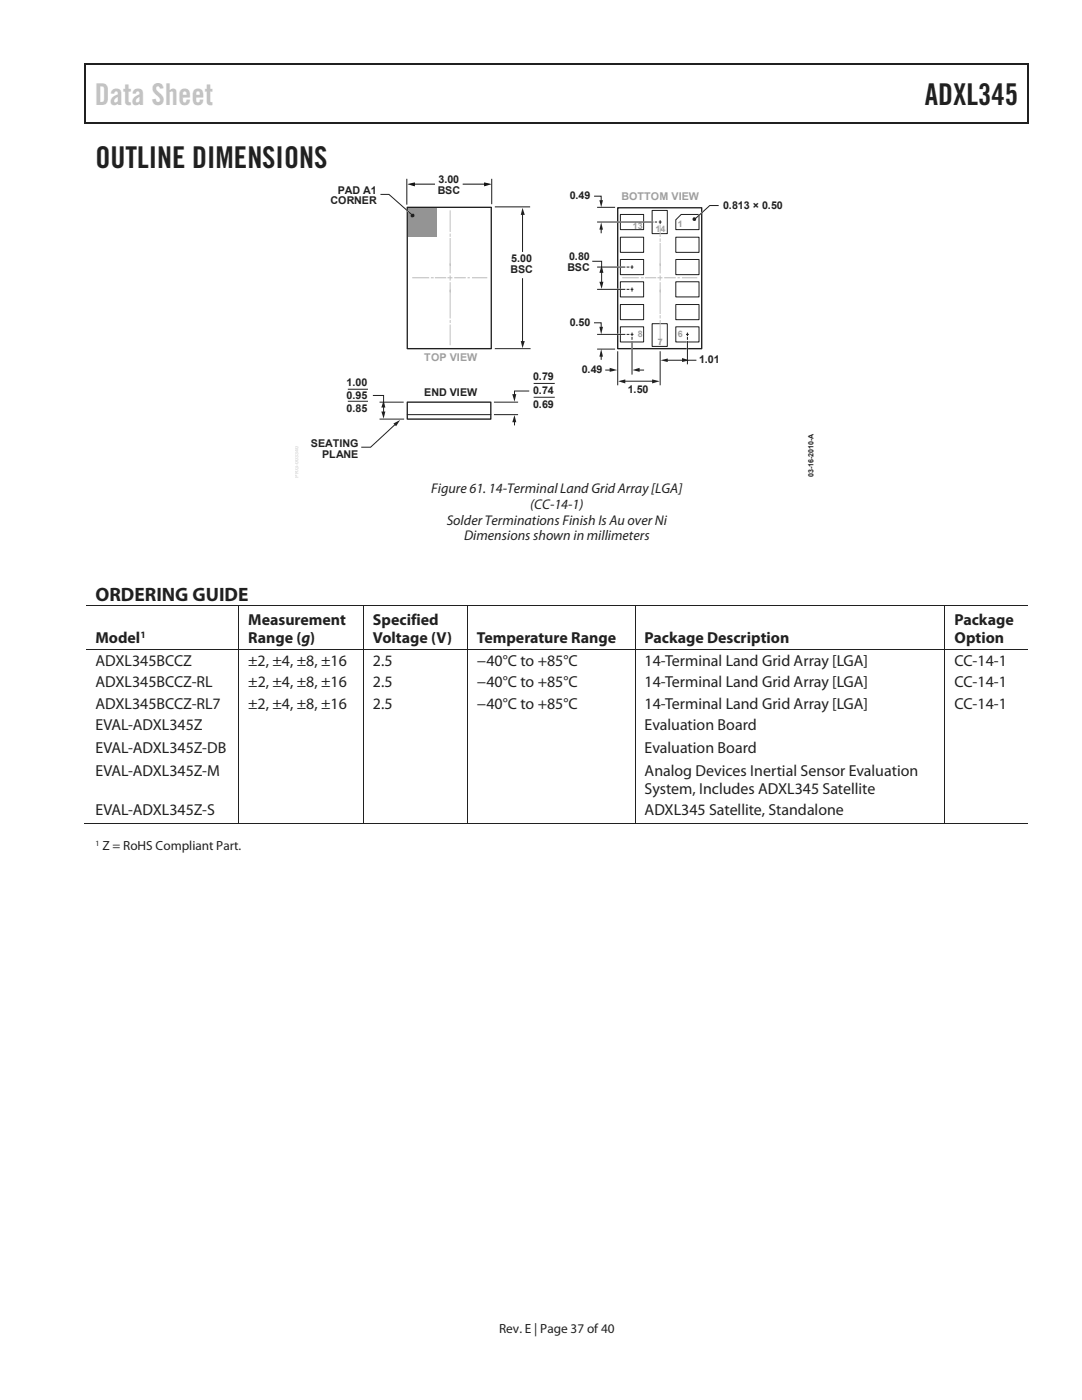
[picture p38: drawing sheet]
<svg xmlns="http://www.w3.org/2000/svg" width="216mm" height="279mm" viewBox="0 0 216 279" stroke-linecap="round" stroke-linejoin="round" font-family="sans-serif">
<defs><g id="words">
<text font-size="6" fill="#c1c2c4" x="18.9" y="21">Data Sheet</text>
<g font-size="6" fill="#231f20">
<text x="184.5" y="21">ADXL345</text>
<text x="19" y="33.6">OUTLINE DIMENSIONS</text>
</g>
<text font-size="3.9" fill="#231f20" x="19" y="119.9">ORDERING GUIDE</text>
<g font-size="3.2" fill="#231f20">
<text x="49.5" y="124.8">Measurement</text>
<text x="74.4" y="124.8">Specified</text>
<text x="190.5" y="124.8">Package</text>
<text x="19" y="128.4">Model</text>
<text x="49.5" y="128.4">Range (g)</text>
<text x="74.4" y="128.4">Voltage (V)</text>
<text x="95.2" y="128.4">Temperature Range</text>
<text x="128.6" y="128.4">Package Description</text>
<text x="190.5" y="128.4">Option</text>
<text x="19" y="132.9">ADXL345BCCZ</text>
<text x="19" y="137.2">ADXL345BCCZ-RL</text>
<text x="49.5" y="132.9">±2, ±4, ±8, ±16</text>
<text x="49.5" y="137.2">±2, ±4, ±8, ±16</text>
<text x="74.4" y="132.9">2.5</text>
<text x="74.4" y="137.2">2.5</text>
<text x="95.2" y="132.9">−40°C to +85°C</text>
<text x="95.2" y="137.2">−40°C to +85°C</text>
<text x="128.6" y="132.9">14-Terminal Land Grid Array [LGA]</text>
<text x="128.6" y="137.2">14-Terminal Land Grid Array [LGA]</text>
<text x="190.5" y="132.9">CC-14-1</text>
<text x="190.5" y="137.2">CC-14-1</text>
<text x="19" y="141.5">ADXL345BCCZ-RL7</text>
<text x="49.5" y="141.5">±2, ±4, ±8, ±16</text>
<text x="74.4" y="141.5">2.5</text>
<text x="95.2" y="141.5">−40°C to +85°C</text>
<text x="128.6" y="141.5">14-Terminal Land Grid Array [LGA]</text>
<text x="190.5" y="141.5">CC-14-1</text>
<text x="19" y="145.8">EVAL-ADXL345Z</text>
<text x="128.6" y="145.8">Evaluation Board</text>
<text x="19" y="150.3">EVAL-ADXL345Z-DB</text>
<text x="19" y="154.9">EVAL-ADXL345Z-M</text>
<text x="128.6" y="150.3">Evaluation Board</text>
<text x="128.6" y="154.9">Analog Devices Inertial Sensor Evaluation</text>
<text x="128.6" y="158.5">System, Includes ADXL345 Satellite</text>
<text x="19" y="162.7">EVAL-ADXL345Z-S</text>
<text x="128.6" y="162.7">ADXL345 Satellite, Standalone</text>
</g>
<g font-size="2.8" fill="#231f20">
<text x="86.1" y="98.4">Figure 61. 14-Terminal Land Grid Array [LGA]</text>
<text x="105.8" y="101.5">(CC-14-1)</text>
<text x="89.1" y="104.7">Solder Terminations Finish Is Au over Ni</text>
<text x="92.6" y="107.9">Dimensions shown in millimeters</text>
</g>
<g font-size="2.6" fill="#231f20">
<text x="20.4" y="169.7">Z = RoHS Compliant Part.</text>
<text x="99.6" y="266">Rev. E | Page 37 of 40</text>
</g>
<g font-size="2.1" fill="#231f20">
<text x="66" y="40.8">CORNER</text>
<text x="67.4" y="38.7">PAD A1</text>
<text x="87.3" y="38.7">BSC</text>
<text x="87.5" y="36.5">3.00</text>
<text x="113.7" y="39.7">0.49</text>
<text x="144.3" y="41.7">0.813 × 0.50</text>
<text x="102" y="52.3">5.00</text>
<text x="113.6" y="51.9">0.80</text>
<text x="101.8" y="54.5">BSC</text>
<text x="113.2" y="54.1">BSC</text>
<text x="113.7" y="65.1">0.50</text>
<text x="69.2" y="77.1">1.00</text>
<text x="106.4" y="75.8">0.79</text>
<text x="116.1" y="74.4">0.49</text>
<text x="139.5" y="72.5">1.01</text>
<text x="69.2" y="79.7">0.95</text>
<text x="69.2" y="82.2">0.85</text>
<text x="84.7" y="79.1">END VIEW</text>
<text x="106.4" y="78.6">0.74</text>
<text x="106.4" y="81.5">0.69</text>
<text x="125.3" y="78.4">1.50</text>
<text x="62" y="89.2">SEATING</text>
<text x="64.3" y="91.3">PLANE</text>
</g>
<g font-size="2.1" fill="#9c9fa3">
<text x="124" y="39.8">BOTTOM VIEW</text>
<text x="84.7" y="72.1">TOP VIEW</text>
</g>
<text font-size="1.9" fill="#231f20" x="28" y="127.3">1</text>
<g font-size="1.8" fill="#9c9fa3">
<text x="126.3" y="45.7">13</text>
<text x="130.8" y="46.3">14</text>
<text x="135.2" y="45.3">1</text>
<text x="127.3" y="67.3">8</text>
<text x="131.3" y="68.8">7</text>
<text x="135.2" y="67.3">6</text>
</g>
<text font-size="1.6" fill="#231f20" x="19" y="168.8">1</text>
<text font-size="1.4" fill="#231f20" x="162.3" y="95.3" transform="rotate(-90 162.3 95.3)">03-16-2010-A</text>
</g></defs>
<g fill="#231f20">
<path d="M16.9 12.7h.2v1h-.2z"/>
<path d="M16.9 12.7h.2v.3h-.2z"/>
</g>
<path d="M17.1 12.8h65.4" fill="none" stroke="#231f20" stroke-width=".25"/>
<path d="M82.5 12.7h.3v.3h-.3z" fill="#231f20"/>
<path d="M82.8 12.8h122.3" fill="none" stroke="#231f20" stroke-width=".25"/>
<g fill="#231f20">
<path d="M205.1 12.7h.2v1h-.2z"/>
<path d="M205.1 12.7h.2v.3h-.2z"/>
</g>
<path d="M17 13.7v10.7" fill="none" stroke="#231f20" stroke-width=".25"/>
<path d="M16.9 24.4h.2v.3h-.2z" fill="#231f20"/>
<path d="M17.1 24.5h65.4" fill="none" stroke="#231f20" stroke-width=".25"/>
<path d="M82.3 24.4h.2v.3h-.2z" fill="#231f20"/>
<path d="M205.2 13.7v10.7M82.5 24.5h122.6" fill="none" stroke="#231f20" stroke-width=".25"/>
<path d="M205.1 24.4h.2v.3h-.2z" fill="#231f20"/>
<g fill="none" stroke="#231f20" stroke-width=".2">
<path d="M123.8 47.3h4.6v3.1h-4.6zM123.8 42.8h4.6v3h-4.6zM123.8 51.8h4.6v3h-4.6zM123.8 56.2h4.6v3.1h-4.6zM134.8 43.9l1.1-1.1h3.6v3h-4.7zM134.8 47.3h4.7v3.1h-4.7zM134.8 51.8h4.7v3h-4.7zM134.8 56.2h4.7v3.1h-4.7zM123.8 60.8h4.6v3h-4.6zM123.8 65.2h4.6v3h-4.6zM134.8 60.8h4.7v3h-4.7zM134.8 65.2h4.7v3h-4.7z"/>
<path d="M78.9 84.6l-4.9 4.6h-1.9"/>
</g>
<path d="M78.5 84.5l1.3-.7-.8 1.3z" fill="#231f20"/>
<path d="M81.2 35.7v5.1M98.1 35.7v5.1M98.7 41.3h7.1M130.1 42h3.1v4.6h-3.1zM69.4 77.7h4M98.7 69.6h7.2M130.1 64.6h3.1v4.5h-3.1zM69.4 80.1h4M75.7 83.6h4.9M75.7 80.3h4.9M98.6 80.3h4.8M98.6 82.8h4.8" fill="none" stroke="#231f20" stroke-width=".2"/>
<path d="M81.3 41.4h16.7v28.2h-16.7zM123.3 41.5h16.7v28.1h-16.7zM81.3 80.3h16.6v3.3h-16.6z" fill="none" stroke="#231f20" stroke-width=".27"/>
<path d="M81.5 41.6h5.7v5.7h-5.7z" fill="#939598"/>
<path d="M81 41.8l.6 .6" fill="none" stroke="#fff" stroke-width=".27"/>
<path d="M75.9 38.8h1.7l4.7 4.2" fill="none" stroke="#231f20" stroke-width=".2"/>
<circle cx="82.3" cy="43" r=".38" fill="#231f20"/>
<path d="M140.6 42l-1.3 1.1" fill="none" stroke="#fff" stroke-width=".27"/>
<path d="M143.4 41h-1.8l-3 2.8" fill="none" stroke="#231f20" stroke-width=".2"/>
<circle cx="138.5" cy="43.7" r=".37" fill="#231f20"/>
<path d="M92.3 36.8h4.6" fill="none" stroke="#050604" stroke-width=".2"/>
<path d="M96.6 36.4l1.5 .3-1.5 .5z" fill="#050604"/>
<path d="M82.5 36.8h4.3" fill="none" stroke="#050604" stroke-width=".2"/>
<path d="M81.3 36.7l1.5-.3v.8z" fill="#050604"/>
<path d="M104.3 55.6v12.7" fill="none" stroke="#231f20" stroke-width=".2"/>
<path d="M103.9 68.1h.8l-.4 1.4z" fill="#231f20"/>
<path d="M104.3 42.6v7.6" fill="none" stroke="#231f20" stroke-width=".2"/>
<path d="M104.3 41.5l.4 1.4h-.8z" fill="#231f20"/>
<g fill="none" stroke="#bcbdc0" stroke-width=".2">
<path d="M82.3 55.4h3.2M86.1 55.4h.3M86.9 55.4h2M89.4 55.4h.8M89.8 42.1v4.1M89.8 46.7v.5M89.8 47.6v6.9M89.8 55.1v.8M89.8 56.4v7M90.7 55.4h2.2M93.4 55.4h.3M94.3 55.4h2.8"/>
<path d="M124.2 55.4h3.2M128 55.4h.3M128.8 55.4h2M131.3 55.4h.8M131.7 44.9v2.3M131.7 47.7v.4M131.7 48.6v5.9M131.7 55.1v.8M131.7 56.4v6.2M132.6 55.4h2.2M135.3 55.4h.3M136.2 55.4h2.8"/>
<path d="M89.8 64v.3M89.8 64.9v3.9M131.7 63v.4M131.7 64v4.8"/>
</g>
<path d="M74.4 78.9h2.1v1.5M76.5 81.1v1.3" fill="none" stroke="#231f20" stroke-width=".2"/>
<g fill="#231f20">
<path d="M76.5 79.9l.4 1.4h-.8z"/>
<path d="M76.1 82.1h.8l-.4 1.5z"/>
</g>
<path d="M124.5 76.1h5.9M81.3 82.8h16.6" fill="none" stroke="#231f20" stroke-width=".2"/>
<g fill="#231f20">
<path d="M123.3 76.1l1.5-.4v.8z"/>
<path d="M130.1 75.7l1.5 .4-1.5 .4z"/>
</g>
<path d="M120.8 73.9h1.1" fill="none" stroke="#231f20" stroke-width=".2"/>
<path d="M121.7 73.4l1.5 .5-1.5 .3z" fill="#231f20"/>
<path d="M127.4 73.9h1.1" fill="none" stroke="#231f20" stroke-width=".2"/>
<path d="M126.2 73.9l1.4-.5v.8z" fill="#231f20"/>
<path d="M102.7 84v.8" fill="none" stroke="#231f20" stroke-width=".2"/>
<path d="M102.7 82.8l.3 1.5h-.8z" fill="#231f20"/>
<path d="M105.6 78h-2.9v.9" fill="none" stroke="#231f20" stroke-width=".2"/>
<path d="M102.2 78.7h.8l-.3 1.5z" fill="#231f20"/>
<path d="M118.2 52.1h1.8v1.2M120 54.2v2.3M106.6 76.5h4M106.6 79.3h4" fill="none" stroke="#231f20" stroke-width=".2"/>
<g fill="#231f20">
<path d="M120 52.9l.4 1.6h-.8z"/>
<path d="M119.6 56.2h.8l-.4 1.5z"/>
</g>
<path d="M122.9 44.3h7.6M123.1 53.3h1M123.1 57.7h1M123.1 66.7h1M126.1 68v1.8M137.2 68v1.8" fill="none" stroke="#fff" stroke-width=".27"/>
<g fill="none" stroke="#231f20" stroke-width=".2">
<path d="M119.2 53.3h5.5M119.2 44.3h11.1M119.2 57.7h5.5M125.1 53.3h.4M125.1 57.7h.4M130.7 44.3h.3M119.2 66.7h5.5M123.3 70.2v6.6M125.1 66.7h.4M126.1 67.4v.3M126.1 68.2v6.5M131.7 70.2v6.6"/>
<path d="M133 71.9h3.4M137.2 67.4v.3M137.2 68.2v4.4"/>
</g>
<path d="M125.9 53.3h.4M125.9 57.7h.4M126.1 52.9v.8M126.1 57.4v.8M131.5 44.3h.4M131.7 44v.7M125.9 66.7h.4M126.1 66.4v.7M137 66.7h.3M137.2 66.4v.7" fill="none" stroke="#201d1d" stroke-width=".2"/>
<g fill="#231f20">
<path d="M131.8 71.9l1.4-.4v.8z"/>
<path d="M136.1 71.5l1.4 .4-1.4 .4z"/>
</g>
<path d="M119.2 41.4h3.4M119.2 69.7h3.4M137 71.9h1.9" fill="none" stroke="#231f20" stroke-width=".2"/>
<path d="M120 70.9v.8" fill="none" stroke="#201d1e" stroke-width=".2"/>
<path d="M120 69.7l.3 1.5h-.7z" fill="#201d1e"/>
<path d="M118.5 64.4h1.5v1.1" fill="none" stroke="#201d1e" stroke-width=".2"/>
<path d="M119.6 65.2h.7l-.3 1.5z" fill="#201d1e"/>
<path d="M120 45.6v.8" fill="none" stroke="#201d1e" stroke-width=".2"/>
<path d="M120 44.4l.3 1.4h-.7z" fill="#201d1e"/>
<path d="M118.5 39.2h1.5v1" fill="none" stroke="#201d1e" stroke-width=".2"/>
<path d="M119.6 40h.7l-.3 1.4z" fill="#201d1e"/>
<path d="M17.1 120.9h30.4" fill="none" stroke="#231f20" stroke-width=".2"/>
<path d="M47.5 120.8h.2v.2h-.2z" fill="#231f20"/>
<path d="M47.7 120.9h24.7" fill="none" stroke="#231f20" stroke-width=".2"/>
<path d="M72.4 120.8h.2v.2h-.2z" fill="#231f20"/>
<path d="M72.6 120.9h20.6" fill="none" stroke="#231f20" stroke-width=".2"/>
<path d="M93.2 120.8h.1v.2h-.1z" fill="#231f20"/>
<path d="M93.3 120.9h33.3" fill="none" stroke="#231f20" stroke-width=".2"/>
<path d="M126.6 120.8h.2v.2h-.2z" fill="#231f20"/>
<path d="M126.8 120.9h61.7" fill="none" stroke="#231f20" stroke-width=".2"/>
<path d="M188.5 120.8h.1v.2h-.1z" fill="#231f20"/>
<path d="M17.1 129.6h30.4M47.6 121v8.6M72.5 121v8.6M93.3 121v8.6M126.7 121v8.6M188.6 121v8.6M188.6 120.9h16.5" fill="none" stroke="#231f20" stroke-width=".2"/>
<path d="M47.5 129.6h.2v.1h-.2z" fill="#231f20"/>
<path d="M47.7 129.6h24.7" fill="none" stroke="#231f20" stroke-width=".2"/>
<path d="M72.4 129.6h.2v.1h-.2z" fill="#231f20"/>
<path d="M72.6 129.6h20.6" fill="none" stroke="#231f20" stroke-width=".2"/>
<path d="M93.2 129.6h.1v.1h-.1z" fill="#231f20"/>
<path d="M93.3 129.6h33.3" fill="none" stroke="#231f20" stroke-width=".2"/>
<path d="M126.6 129.6h.2v.1h-.2z" fill="#231f20"/>
<path d="M126.8 129.6h61.7" fill="none" stroke="#231f20" stroke-width=".2"/>
<path d="M188.5 129.6h.1v.1h-.1z" fill="#231f20"/>
<path d="M47.6 129.7v34.5M72.5 129.7v29.9M93.3 129.7v29.9M126.7 129.7v29.9M188.6 129.7v29.9M188.6 129.6h16.5M16.9 164.3h30.6" fill="none" stroke="#231f20" stroke-width=".2"/>
<path d="M47.5 164.2h.2v.2h-.2z" fill="#231f20"/>
<path d="M72.5 159.6v4.6M47.7 164.3h24.7" fill="none" stroke="#231f20" stroke-width=".2"/>
<path d="M72.4 164.2h.2v.2h-.2z" fill="#231f20"/>
<path d="M93.3 159.6v4.6M72.6 164.3h20.6" fill="none" stroke="#231f20" stroke-width=".2"/>
<path d="M93.2 164.2h.1v.2h-.1z" fill="#231f20"/>
<path d="M126.7 159.6v4.6M93.3 164.3h33.3" fill="none" stroke="#231f20" stroke-width=".2"/>
<path d="M126.6 164.2h.2v.2h-.2z" fill="#231f20"/>
<path d="M188.6 159.6v4.6M126.8 164.3h61.7" fill="none" stroke="#231f20" stroke-width=".2"/>
<path d="M188.5 164.2h.1v.2h-.1z" fill="#231f20"/>
<path d="M188.6 164.3h16.5" fill="none" stroke="#231f20" stroke-width=".2"/>
<use href="#words"/>
</svg>
